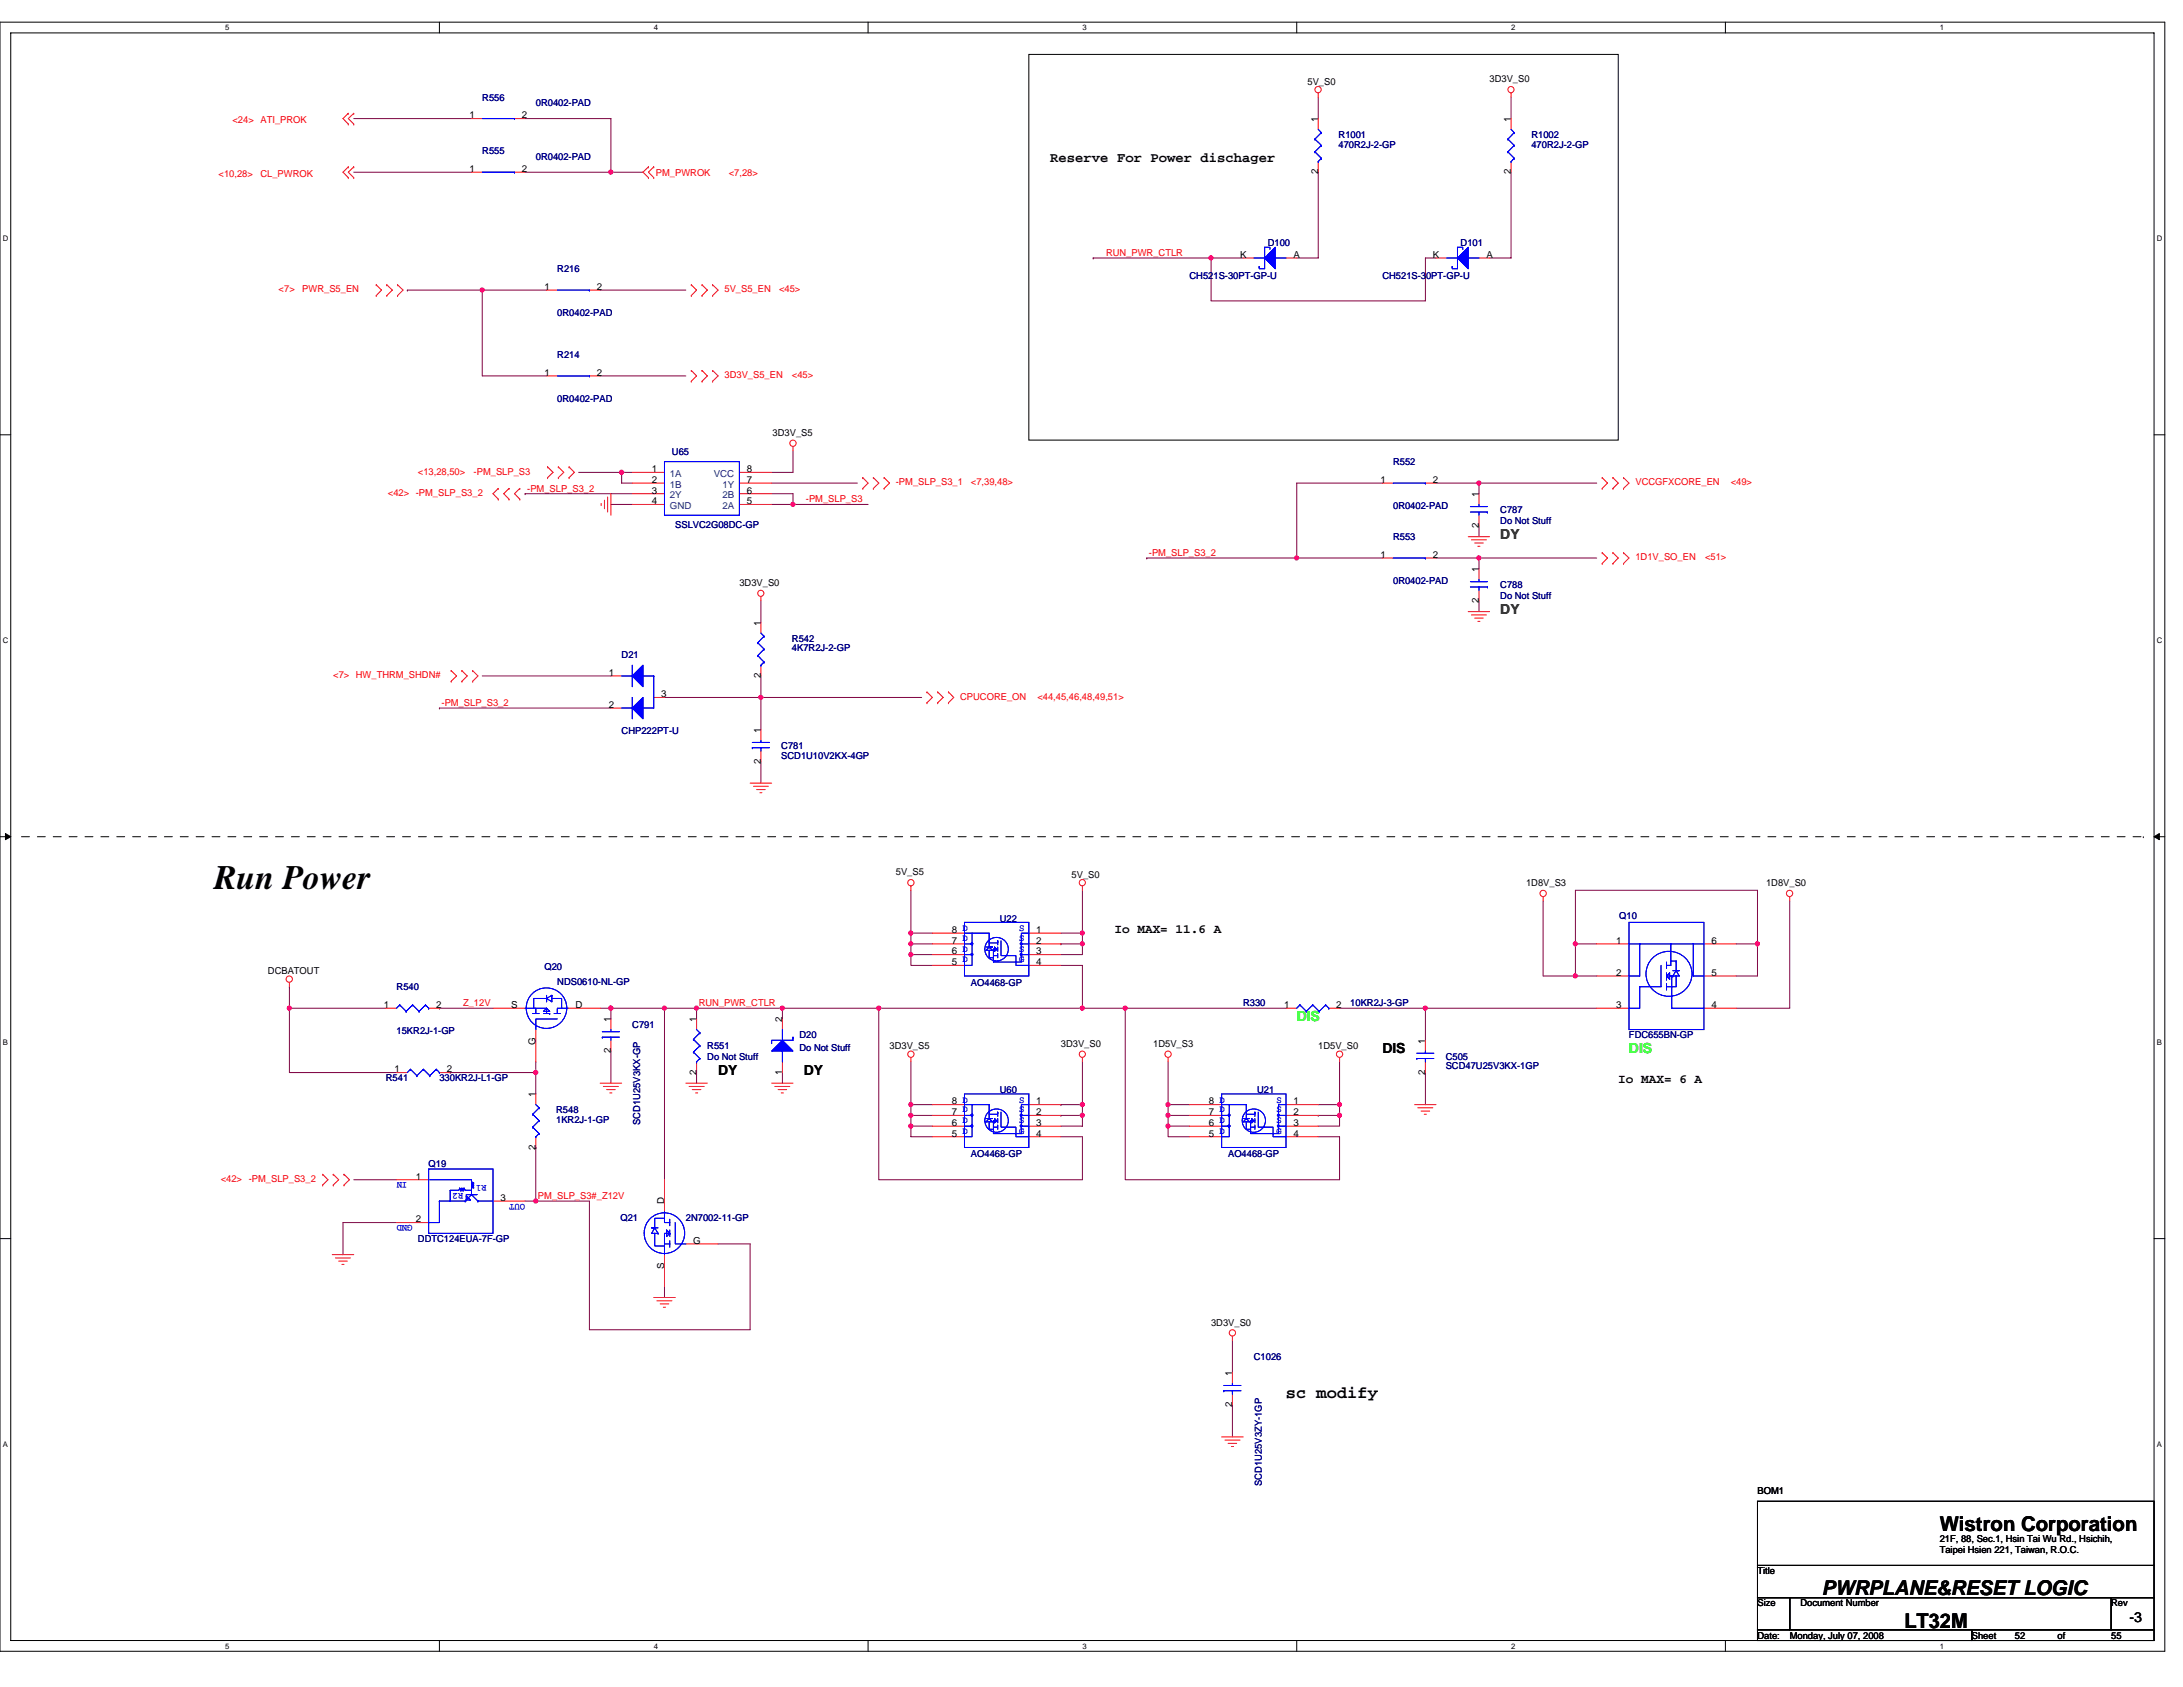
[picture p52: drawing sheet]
<svg xmlns="http://www.w3.org/2000/svg" width="279mm" height="216mm" viewBox="0 0 279 216" stroke-linecap="round" stroke-linejoin="round" font-family="sans-serif">
<defs><g id="words">
<text font-size="4.4" x="27.4" y="113.8">Run Power</text>
<g font-size="2.6">
<text x="248.3" y="195.9">Wistron Corporation</text>
<text x="233.2" y="204.1">PWRPLANE&amp;RESET LOGIC</text>
<text x="243.7" y="208.4">LT32M</text>
</g>
<text font-size="2.2" x="164.6" y="178.9">sc modify</text>
<g font-size="1.8">
<text x="134.4" y="20.8">Reserve For Power dischager</text>
<text x="91.9" y="137.5">DY</text>
<text x="102.9" y="137.5">DY</text>
<text x="176.9" y="134.8">DIS</text>
<text x="272.5" y="207.6">-3</text>
</g>
<g font-size="1.8" fill="#008000">
<text x="192" y="69">DY</text>
<text x="192" y="78.5">DY</text>
</g>
<g font-size="1.8" fill="#0f0">
<text x="166" y="130.7">DIS</text>
<text x="208.5" y="134.8">DIS</text>
</g>
<g font-size="1.6">
<text x="142.6" y="119.4">Io MAX= 11.6 A</text>
<text x="207.1" y="138.6">Io MAX= 6 A</text>
</g>
<g font-size="1.2">
<text x="167.3" y="10.8">5V_S0</text>
<text x="190.6" y="10.5">3D3V_S0</text>
<text x="60.1" y="15.2">1</text>
<text x="66.8" y="15.2">2</text>
<text x="168.7" y="15.6" transform="rotate(-90 168.7 15.6)">1</text>
<text x="193.4" y="15.6" transform="rotate(-90 193.4 15.6)">1</text>
<text x="60.1" y="22">1</text>
<text x="66.8" y="22">2</text>
<text x="168.7" y="22.3" transform="rotate(-90 168.7 22.3)">2</text>
<text x="193.4" y="22.3" transform="rotate(-90 193.4 22.3)">2</text>
<text x="158.7" y="33">K</text>
<text x="165.5" y="33">A</text>
<text x="183.4" y="33">K</text>
<text x="190.2" y="33">A</text>
<text x="69.7" y="37.1">1</text>
<text x="76.4" y="37.1">2</text>
<text x="69.7" y="48.1">1</text>
<text x="76.4" y="48.1">2</text>
<text x="98.9" y="55.8">3D3V_S5</text>
<text x="83.4" y="60.4">1</text>
<text x="83.4" y="61.8">2</text>
<text x="83.4" y="63.2">3</text>
<text x="83.4" y="64.5">4</text>
<text x="95.6" y="64.5">5</text>
<text x="95.6" y="63.2">6</text>
<text x="95.6" y="60.4">8</text>
<text x="95.6" y="61.8">7</text>
<text x="176.7" y="61.8">1</text>
<text x="183.4" y="61.8">2</text>
<text x="189.3" y="63.6" transform="rotate(-90 189.3 63.6)">1</text>
<text x="176.7" y="71.4">1</text>
<text x="183.4" y="71.4">2</text>
<text x="189.3" y="67.6" transform="rotate(-90 189.3 67.6)">2</text>
<text x="94.6" y="75">3D3V_S0</text>
<text x="189.3" y="77.2" transform="rotate(-90 189.3 77.2)">2</text>
<text x="189.3" y="73.2" transform="rotate(-90 189.3 73.2)">1</text>
<text x="97.4" y="80.1" transform="rotate(-90 97.4 80.1)">1</text>
<text x="77.9" y="86.5">1</text>
<text x="84.6" y="89.2">3</text>
<text x="97.4" y="86.8" transform="rotate(-90 97.4 86.8)">2</text>
<text x="77.9" y="90.6">2</text>
<text x="97.4" y="93.8" transform="rotate(-90 97.4 93.8)">1</text>
<text x="97.4" y="97.8" transform="rotate(-90 97.4 97.8)">2</text>
<text x="114.7" y="112">5V_S5</text>
<text x="137.2" y="112.3">5V_S0</text>
<text x="195.3" y="113.4">1D8V_S3</text>
<text x="226" y="113.4">1D8V_S0</text>
<text x="121.8" y="119.4">8 D</text>
<text x="132.6" y="119.4">1</text>
<text x="34.3" y="124.7">DCBATOUT</text>
<text x="121.8" y="123.5">5</text>
<text x="121.8" y="122.2">6</text>
<text x="121.8" y="120.8">7</text>
<text x="132.6" y="120.8">2</text>
<text x="132.6" y="122.2">3</text>
<text x="132.6" y="123.5">4</text>
<text x="206.9" y="120.8">1</text>
<text x="206.9" y="124.9">2</text>
<text x="219" y="124.9">5</text>
<text x="219" y="120.8">6</text>
<text x="49.1" y="129">1</text>
<text x="55.8" y="129">2</text>
<text x="65.4" y="129">S</text>
<text x="73.7" y="129">D</text>
<text x="78.2" y="130.8" transform="rotate(-90 78.2 130.8)">1</text>
<text x="89.1" y="130.8" transform="rotate(-90 89.1 130.8)">1</text>
<text x="100.1" y="130.8" transform="rotate(-90 100.1 130.8)">2</text>
<text x="164.3" y="129">1</text>
<text x="171" y="129">2</text>
<text x="206.9" y="129">3</text>
<text x="219" y="129">4</text>
<text x="50.5" y="137.2">1</text>
<text x="57.2" y="137.2">2</text>
<text x="68.6" y="133.7" transform="rotate(-90 68.6 133.7)">G</text>
<text x="78.2" y="134.8" transform="rotate(-90 78.2 134.8)">2</text>
<text x="89.1" y="137.5" transform="rotate(-90 89.1 137.5)">2</text>
<text x="100.1" y="137.5" transform="rotate(-90 100.1 137.5)">1</text>
<text x="113.9" y="134.3">3D3V_S5</text>
<text x="135.8" y="134">3D3V_S0</text>
<text x="147.6" y="134">1D5V_S3</text>
<text x="168.7" y="134.3">1D5V_S0</text>
<text x="182.4" y="137.5" transform="rotate(-90 182.4 137.5)">2</text>
<text x="182.4" y="133.6" transform="rotate(-90 182.4 133.6)">1</text>
<text x="68.6" y="140.4" transform="rotate(-90 68.6 140.4)">1</text>
<text x="121.8" y="142.7">7</text>
<text x="121.8" y="141.4">8 D</text>
<text x="132.6" y="141.4">1</text>
<text x="132.6" y="142.7">2</text>
<text x="154.7" y="142.7">7</text>
<text x="154.7" y="141.4">8 D</text>
<text x="165.5" y="141.4">1</text>
<text x="165.5" y="142.7">2</text>
<text x="68.6" y="147.1" transform="rotate(-90 68.6 147.1)">2</text>
<text x="121.8" y="145.5">5</text>
<text x="121.8" y="144.1">6</text>
<text x="132.6" y="144.1">3</text>
<text x="132.6" y="145.5">4</text>
<text x="154.7" y="145.5">5</text>
<text x="154.7" y="144.1">6</text>
<text x="165.5" y="144.1">3</text>
<text x="165.5" y="145.5">4</text>
<text x="53.2" y="151">1</text>
<text x="64.1" y="153.7">3</text>
<text x="85" y="154.1" transform="rotate(-90 85 154.1)">D</text>
<text x="53.2" y="156.4">2</text>
<text x="88.7" y="159.2">G</text>
<text x="85" y="162.3" transform="rotate(-90 85 162.3)">S</text>
<text x="155" y="169.7">3D3V_S0</text>
<text x="157.7" y="176.1" transform="rotate(-90 157.7 176.1)">1</text>
<text x="157.7" y="180.1" transform="rotate(-90 157.7 180.1)">2</text>
<text x="224.9" y="191.2">BOM1</text>
<text x="248.3" y="197.4">21F, 88, Sec.1, Hsin Tai Wu Rd., Hsichih,</text>
<text x="224.9" y="201.5">Title</text>
<text x="248.3" y="198.8">Taipei Hsien 221, Taiwan, R.O.C.</text>
<text x="224.9" y="205.6">Size</text>
<text x="224.9" y="209.7">Date:</text>
<text x="229.1" y="209.7">Monday, July 07, 2008</text>
<text x="230.4" y="205.6">Document Number</text>
<text x="252.4" y="209.7">Sheet</text>
<text x="257.9" y="209.7">52</text>
<text x="263.4" y="209.7">of</text>
<text x="270.2" y="205.6">Rev</text>
<text x="270.2" y="209.7">55</text>
</g>
<g font-size="1.2" fill="#f00">
<text x="29.8" y="15.7">&lt;24&gt; ATI_PROK</text>
<text x="28" y="22.6">&lt;10,28&gt;</text>
<text x="33.3" y="22.6">CL_PWROK</text>
<text x="83.9" y="22.5">PM_PWROK</text>
<text x="93.3" y="22.5">&lt;7,28&gt;</text>
<text x="141.6" y="32.7">RUN_PWR_CTLR</text>
<text x="35.7" y="37.4">&lt;7&gt;</text>
<text x="38.7" y="37.4">PWR_S5_EN</text>
<text x="92.7" y="37.4">5V_S5_EN</text>
<text x="99.7" y="37.4">&lt;45&gt;</text>
<text x="92.7" y="48.4">3D3V_S5_EN</text>
<text x="101.4" y="48.4">&lt;45&gt;</text>
<text x="49.7" y="63.5">&lt;42&gt; -PM_SLP_S3_2</text>
<text x="53.5" y="60.7">&lt;13,28,50&gt;</text>
<text x="60.6" y="60.7">-PM_SLP_S3</text>
<text x="67.5" y="62.9">-PM_SLP_S3_2</text>
<text x="103.1" y="64.3">-PM_SLP_S3</text>
<text x="114.7" y="62.1">-PM_SLP_S3_1</text>
<text x="124.3" y="62.1">&lt;7,39,48&gt;</text>
<text x="209.3" y="62.1">VCCGFXCORE_EN</text>
<text x="221.5" y="62.1">&lt;49&gt;</text>
<text x="147" y="71.1">-PM_SLP_S3_2</text>
<text x="209.3" y="71.7">1D1V_SO_EN</text>
<text x="218.2" y="71.7">&lt;51&gt;</text>
<text x="42.7" y="86.8">&lt;7&gt; HW_THRM_SHDN#</text>
<text x="122.9" y="89.6">CPUCORE_ON</text>
<text x="132.8" y="89.6">&lt;44,45,46,48,49,51&gt;</text>
<text x="56.5" y="90.3">-PM_SLP_S3_2</text>
<text x="59.3" y="128.8">Z_12V</text>
<text x="89.4" y="128.8">RUN_PWR_CTLR</text>
<text x="28.3" y="151.3">&lt;42&gt; -PM_SLP_S3_2</text>
<text x="68.9" y="153.4">PM_SLP_S3#_Z12V</text>
</g>
<g font-size="1.2" fill="#000080">
<text x="61.7" y="12.9">R556</text>
<text x="68.6" y="13.6">0R0402-PAD</text>
<text x="171.3" y="17.7">R1001</text>
<text x="196" y="17.7">R1002</text>
<text x="61.7" y="19.7">R555</text>
<text x="68.6" y="20.4">0R0402-PAD</text>
<text x="171.3" y="18.9">470R2J-2-GP</text>
<text x="196" y="18.9">470R2J-2-GP</text>
<text x="71.3" y="34.8">R216</text>
<text x="152.3" y="35.6">CH521S-30PT-GP-U</text>
<text x="162.3" y="31.5">D100</text>
<text x="176.9" y="35.6">CH521S-30PT-GP-U</text>
<text x="186.9" y="31.5">D101</text>
<text x="71.3" y="40.4">0R0402-PAD</text>
<text x="71.3" y="45.8">R214</text>
<text x="71.3" y="51.4">0R0402-PAD</text>
<text x="86" y="58.3">U65</text>
<text x="178.3" y="59.5">R552</text>
<text x="178.3" y="65.1">0R0402-PAD</text>
<text x="192" y="65.7">C787</text>
<text x="86.4" y="67.6">SSLVC2G08DC-GP</text>
<text x="178.3" y="69.1">R553</text>
<text x="192" y="67.1">Do Not Stuff</text>
<text x="178.3" y="74.7">0R0402-PAD</text>
<text x="192" y="75.3">C788</text>
<text x="192" y="76.7">Do Not Stuff</text>
<text x="101.4" y="82.1">R542</text>
<text x="101.4" y="83.4">4K7R2J-2-GP</text>
<text x="79.6" y="84.2">D21</text>
<text x="79.6" y="93.9">CHP222PT-U</text>
<text x="100" y="95.9">C781</text>
<text x="100" y="97.1">SCD1U10V2KX-4GP</text>
<text x="128" y="117.9">U22</text>
<text x="207.2" y="117.7">Q10</text>
<text x="69.7" y="124.1">Q20</text>
<text x="50.8" y="126.7">R540</text>
<text x="71.3" y="126">NDS0610-NL-GP</text>
<text x="80.9" y="131.5">C791</text>
<text x="124.3" y="126.2">AO4468-GP</text>
<text x="159.1" y="128.8">R330</text>
<text x="172.8" y="128.8">10KR2J-3-GP</text>
<text x="50.8" y="132.3">15KR2J-1-GP</text>
<text x="90.5" y="134.3">R551</text>
<text x="90.5" y="135.6">Do Not Stuff</text>
<text x="102.3" y="132.9">D20</text>
<text x="102.3" y="134.5">Do Not Stuff</text>
<text x="185" y="135.6">C505</text>
<text x="185" y="136.9">SCD47U25V3KX-1GP</text>
<text x="208.5" y="132.9">FDC655BN-GP</text>
<text x="49.4" y="138.4">R541</text>
<text x="56.2" y="138.4">330KR2J-L1-GP</text>
<text x="71.2" y="142.5">R548</text>
<text x="71.2" y="143.7">1KR2J-1-GP</text>
<text x="81.9" y="144" transform="rotate(-90 81.9 144)">SCD1U25V3KX-GP</text>
<text x="128" y="139.9">U60</text>
<text x="160.9" y="139.9">U21</text>
<text x="54.9" y="149.4">Q19</text>
<text x="124.3" y="148.1">AO4468-GP</text>
<text x="157.2" y="148.1">AO4468-GP</text>
<text x="53.5" y="159">DDTC124EUA-7F-GP</text>
<text x="79.4" y="156.2">Q21</text>
<text x="87.8" y="156.2">2N7002-11-GP</text>
<text x="160.5" y="174">C1026</text>
<text x="161.5" y="190.2" transform="rotate(-90 161.5 190.2)">SCD1U25V3ZY-1GP</text>
</g>
<g font-size="1.2" fill="#004080">
<text x="85.7" y="61">1A</text>
<text x="85.7" y="62.4">1B</text>
<text x="85.7" y="63.8">2Y</text>
<text x="85.7" y="65.1">GND</text>
<text x="91.4" y="61">VCC</text>
<text x="92.5" y="65.1">2A</text>
<text x="92.5" y="63.8">2B</text>
<text x="92.5" y="62.4">1Y</text>
</g>
<g font-size="1.2" fill="#00f">
<text x="123.2" y="119.2">D</text>
<text x="130.5" y="119.2">S</text>
<text x="123.2" y="123.1">D</text>
<text x="123.2" y="121.8">D</text>
<text x="123.2" y="120.4">D</text>
<text x="130.5" y="120.4">S</text>
<text x="130.5" y="121.8">S</text>
<text x="130.5" y="123.1">G</text>
<text x="123.2" y="143.7">D</text>
<text x="123.2" y="142.3">D</text>
<text x="123.2" y="141.1">D</text>
<text x="130.5" y="141.1">S</text>
<text x="130.5" y="142.3">S</text>
<text x="130.5" y="143.7">S</text>
<text x="156.1" y="143.7">D</text>
<text x="156.1" y="142.3">D</text>
<text x="156.1" y="141.1">D</text>
<text x="163.4" y="141.1">S</text>
<text x="163.4" y="142.3">S</text>
<text x="163.4" y="143.7">S</text>
<text x="123.2" y="145.1">D</text>
<text x="130.5" y="145.1">G</text>
<text x="156.1" y="145.1">D</text>
<text x="163.4" y="145.1">G</text>
<text x="52.1" y="151.3" transform="rotate(180 52.1 151.3)">IN</text>
<text x="59.3" y="152.7" transform="rotate(180 59.3 152.7)">R2</text>
<text x="62.3" y="151.6" transform="rotate(180 62.3 151.6)">R1</text>
<text x="67.2" y="154.1" transform="rotate(180 67.2 154.1)">OUT</text>
<text x="52.8" y="156.8" transform="rotate(180 52.8 156.8)">GND</text>
</g>
<g font-size="1">
<text x="28.8" y="3.9">5</text>
<text x="83.7" y="3.9">4</text>
<text x="138.5" y="3.9">3</text>
<text x="193.4" y="3.9">2</text>
<text x="248.3" y="3.9">1</text>
<text x=".4" y="30.8">D</text>
<text x="276.1" y="30.8">D</text>
<text x=".4" y="82.3">C</text>
<text x="276.1" y="82.3">C</text>
<text x=".4" y="133.7">B</text>
<text x="276.1" y="133.7">B</text>
<text x=".4" y="185.1">A</text>
<text x="276.1" y="185.1">A</text>
<text x="28.8" y="211">5</text>
<text x="83.7" y="211">4</text>
<text x="138.5" y="211">3</text>
<text x="193.4" y="211">2</text>
<text x="248.3" y="211">1</text>
</g>
</g></defs>
<path d="M0 2.8h277.1v208.5h-277.1zM1.4 4.2h274.3v205.8h-274.3z" fill="none" stroke="#000" stroke-width=".13"/>
<g fill="#fff">
<path d="M28.8 3h.6v1.1h-.6z"/>
<path d="M28.8 210.1h.6v1.1h-.6z"/>
</g>
<path d="M56.2 2.8v1.4M56.2 210v1.3" fill="none" stroke="#000" stroke-width=".13"/>
<g fill="#fff">
<path d="M83.7 3h.5v1.1h-.5z"/>
<path d="M83.7 210.1h.5v1.1h-.5z"/>
</g>
<path d="M111.1 2.8v1.4M111.1 210v1.3" fill="none" stroke="#000" stroke-width=".13"/>
<g fill="#fff">
<path d="M138.5 3h.6v1.1h-.6z"/>
<path d="M138.5 210.1h.6v1.1h-.6z"/>
</g>
<path d="M166 2.8v1.4M166 210v1.3" fill="none" stroke="#000" stroke-width=".13"/>
<g fill="#fff">
<path d="M193.4 3h.6v1.1h-.6z"/>
<path d="M193.4 210.1h.6v1.1h-.6z"/>
</g>
<path d="M220.8 2.8v1.4M220.8 210v1.3" fill="none" stroke="#000" stroke-width=".13"/>
<g fill="#fff">
<path d="M248.3 3h.5v1.1h-.5z"/>
<path d="M248.3 210.1h.5v1.1h-.5z"/>
<path d="M.4 29.9h.7v1.1h-.7z"/>
<path d="M276.1 29.9h.7v1.1h-.7z"/>
<path d="M.4 81.4h.7v1.1h-.7z"/>
<path d="M276.1 81.4h.7v1.1h-.7z"/>
</g>
<path d="M0 55.6h1.4M275.7 55.6h1.4" fill="none" stroke="#000" stroke-width=".13"/>
<g fill="#fff">
<path d="M.4 132.8h.6v1.1h-.6z"/>
<path d="M276.1 132.8h.6v1.1h-.6z"/>
</g>
<path d="M0 107.1h1.4M275.7 107.1h1.4" fill="none" stroke="#000" stroke-width=".13"/>
<path d="M.7 106.7l.7 .4-.7 .4zM275.7 107.1l.7-.4v.8z" fill="#000" stroke="#000" stroke-width=".13"/>
<g fill="#fff">
<path d="M.4 184.2h.6v1.1h-.6z"/>
<path d="M276.1 184.2h.6v1.1h-.6z"/>
</g>
<path d="M131.7 7h75.4v49.3h-75.4zM0 158.5h1.4M275.7 158.5h1.4M224.9 192.1h50.8v8.2h-50.8zM224.9 200.3h50.8v4.2h-50.8zM224.9 204.5h4.2v4.1h-4.2zM224.9 208.6h27.5v1.4h-27.5zM229.1 204.5h41.1v4.1h-41.1zM252.4 208.6h23.3v1.4h-23.3zM270.2 204.5h5.5v4.1h-5.5z" fill="none" stroke="#000" stroke-width=".13"/>
<g fill="none" stroke="#800040" stroke-width=".13">
<path d="M45.3 15.2h15M67.2 15.2h11v6.8M168.7 12.4v2.8M193.4 12.4v2.8M45.3 22h15M52.1 37.1h.1M52.1 37.1h9.6M61.7 37.1v11h8.3M61.7 37.1h8.3M67.2 22h11M76.8 37.1h11M78.2 22h.1"/>
<path d="M78.2 22h4.1M139.9 33h.1M139.9 33h15.1M155 33h.1M155 33v5.5h27.4v-5.5h1.4M155 33h4.1M168.7 22v11h-2.7M193.4 22v11h-2.8M76.8 48.1h11M101.5 57.7v2.8h-2.7M67.2 63.2h.1M67.2 63.2h13.7"/>
<path d="M74.1 60.5h5.5M78.2 64.6h2.7M79.6 60.5h.1M79.6 60.5v1.3h1.3M79.6 60.5h1.3M97.4 76.9v2.8M98.8 63.2h2.7v1.4M98.8 64.6h2.7M98.8 61.8h10.9M101.5 64.6h.1M101.5 64.6h9.6M146.8 71.4h.1"/>
<path d="M146.8 71.4h19.2M166 71.4h10.9M176.9 61.8h-10.9v9.6M183.8 61.8h5.5M183.8 71.4h5.5v1.4M189.3 61.8h.1M189.3 61.8h15.1M189.3 76.9v1.4M189.3 71.4h.1M189.3 67.3v1.4M189.3 61.8v1.4M189.3 71.4h15.1"/>
<path d="M56.2 90.6h.1M56.2 90.6h22M61.7 86.5h16.5M85 89.3h12.4M97.4 86.5v2.8M97.4 89.3h20.6M97.4 89.3h.1M97.4 97.5v2.7M97.4 89.3v4.1M116.6 113.9v5.5M116.6 119.4h2.7M116.6 119.4v1.4h2.7"/>
<path d="M116.6 119.4h.1M135.8 119.4h2.7M138.5 119.4v1.4h-2.7M138.5 119.4h.1M138.5 113.9v5.5M197.5 115.3v9.6h4.1M229.1 115.3v13.7h-6.9M37 126.3v2.7h12.4M37 126.3h.1M37 129v8.3h13.8M56.2 129h.1M56.2 129h6.9"/>
<path d="M57.6 137.3h.1M57.6 137.3h11M68.6 135.9v1.4M68.6 137.3v2.7M76.8 129h1.4M78.2 129h.1M78.2 134.5v4.1M78.2 129h6.8M78.2 129v1.4M85 129h4.2M85 129h.1M85 129v22"/>
<path d="M89.2 129v1.4M89.2 137.3v1.3M89.2 129h.1M89.2 129h54.8M100.1 137.3v1.3M100.1 129v1.4M100.1 129h.1M112.5 129v22h26v-5.5h-2.7M112.5 129h.1M116.6 135.9v5.5M116.6 120.8v1.4h2.7M116.6 120.8h.1"/>
<path d="M116.6 122.2v1.3h2.7M135.8 120.8h.1M135.8 123.5h2.7v5.5M138.5 135.9v5.5M138.5 120.8v1.4h-2.7M144 129h.1M149.5 135.9v5.5M164.6 129h-20.6v22h27.4v-5.5h-2.7M171.4 129h11M171.4 135.9v5.5M182.4 129h22M182.4 129h.1"/>
<path d="M182.4 137.3v4.1M182.4 129v4.1M201.6 120.8h.1M201.6 120.8v-6.9h23.3v6.9M201.6 124.9h2.8M201.6 120.8h2.8M201.6 120.8v4.1M222.2 120.8h2.7M224.9 120.8v4.1h-2.7M224.9 120.8h.1M45.3 151h5.5M50.8 156.5h-6.9v4.1"/>
<path d="M67.2 153.7h1.4M68.6 153.7h.1M68.6 146.9h.1M68.6 153.7h6.8v16.5h20.6v-11h-4.1M68.6 146.9v6.8M116.6 141.4h.1M116.6 141.4h2.7M116.6 142.7h2.7M116.6 142.7h.1M116.6 144.1h2.7M116.6 144.1v1.4h2.7M116.6 141.4v2.7"/>
<path d="M135.8 141.4h.1M135.8 142.7h.1M135.8 141.4h2.7M135.8 142.7h2.7M138.5 141.4v1.3M138.5 142.7v1.4h-2.7M149.5 141.4v1.3h2.8M149.5 141.4h.1M149.5 142.7v1.4h2.8M149.5 142.7h.1M149.5 144.1v1.4h2.8M149.5 141.4h2.8"/>
<path d="M168.7 142.7h.1M168.7 141.4h2.7M171.4 141.4v1.3h-2.7M171.4 141.4h.1M171.4 142.7v1.4h-2.7M85 164.7v1.4M157.7 171.6v4.1M157.7 179.8h.1M157.7 179.8v4.1"/>
</g>
<g fill="#f0f" stroke="#f0f" stroke-width=".13">
<circle cx="138.5" cy="141.4" r=".27"/>
<circle cx="189.3" cy="61.8" r=".27"/>
<circle cx="116.6" cy="141.4" r=".27"/>
<circle cx="68.6" cy="153.7" r=".27"/>
<circle cx="138.5" cy="120.8" r=".27"/>
<circle cx="144" cy="129" r=".27"/>
<circle cx="116.6" cy="122.2" r=".27"/>
<circle cx="116.6" cy="120.8" r=".27"/>
<circle cx="37" cy="129" r=".27"/>
<circle cx="138.5" cy="119.4" r=".27"/>
<circle cx="138.5" cy="142.7" r=".27"/>
<circle cx="79.6" cy="60.4" r=".27"/>
<circle cx="101.5" cy="64.5" r=".27"/>
<circle cx="97.4" cy="89.2" r=".27"/>
<circle cx="189.3" cy="71.4" r=".27"/>
<circle cx="78.2" cy="129" r=".27"/>
<circle cx="61.7" cy="37.1" r=".27"/>
<circle cx="116.6" cy="144.1" r=".27"/>
<circle cx="116.6" cy="142.7" r=".27"/>
<circle cx="68.6" cy="137.3" r=".27"/>
<circle cx="166" cy="71.4" r=".27"/>
<circle cx="138.5" cy="129" r=".27"/>
<circle cx="201.6" cy="124.9" r=".27"/>
<circle cx="201.6" cy="120.8" r=".27"/>
<circle cx="89.1" cy="129" r=".27"/>
<circle cx="112.5" cy="129" r=".27"/>
<circle cx="100.1" cy="129" r=".27"/>
<circle cx="116.6" cy="119.4" r=".27"/>
<circle cx="224.9" cy="120.8" r=".27"/>
<circle cx="182.4" cy="129" r=".27"/>
<circle cx="85" cy="129" r=".27"/>
<circle cx="149.5" cy="141.4" r=".27"/>
<circle cx="171.4" cy="142.7" r=".27"/>
<circle cx="149.5" cy="144.1" r=".27"/>
<circle cx="149.5" cy="142.7" r=".27"/>
<circle cx="171.4" cy="141.4" r=".27"/>
<circle cx="78.2" cy="22" r=".27"/>
<circle cx="155" cy="33" r=".27"/>
</g>
<g fill="none" stroke="#f00" stroke-width=".13">
<path d="M44.6 14.5h.1M44.6 15.9h.1M44.6 14.5l-.7 .7 .7 .7M45.3 14.5h.1M45.3 15.9h.1M45.3 14.5l-.7 .7 .7 .7M60.3 15.2h1.4M65.8 15.2h1.4M168.7 11.9v.5M168.7 15.2v1.4M193.4 11.9v.5M193.4 15.2v1.4"/>
<path d="M44.6 21.4h.1M44.6 22.7h.1M44.6 21.4l-.7 .6 .7 .7M45.3 21.4h.1M45.3 22.7h.1M45.3 21.4l-.7 .6 .7 .7M48.2 37.8h.1M48.2 36.4h.1M48.2 36.4l.6 .7-.6 .7M49.5 36.4h.1M49.5 37.8h.1M49.5 36.4l.7 .7-.7 .7"/>
<path d="M50.9 37.8h.1M50.9 36.4h.1M50.9 36.4l.7 .7-.7 .7M60.3 22h1.4M65.8 22h1.4M70 37.1h1.3M75.4 37.1h1.4M83 21.4h.1M83 22.7h.1M83 21.4l-.7 .6 .7 .7M83.7 22.7h.1M83.7 21.4h.1"/>
<path d="M83.7 21.4l-.7 .6 .7 .7M88.5 37.8h.1M88.5 36.4h.1M88.5 36.4l.7 .7-.7 .7M89.9 36.4h.1M89.9 37.8h.1M89.9 36.4l.6 .7-.6 .7M91.2 37.8h.1M91.2 36.4h.1M91.2 36.4l.7 .7-.7 .7M159.1 33h1.4M164.6 33h1.4"/>
<path d="M168.7 20.7v1.3M183.8 33h1.4M189.3 33h1.3M193.4 20.7v1.3M70 48.1h1.3M70.1 59.8h.1M70.1 59.8l.7 .7-.7 .6M71.5 59.8h.1M71.5 59.8l.7 .7-.7 .6M72.8 59.8h.1M72.8 59.8l.7 .7-.7 .6M75.4 48.1h1.4"/>
<path d="M88.5 48.8h.1M88.5 47.4h.1M88.5 47.4l.7 .7-.7 .7M89.9 47.4h.1M89.9 48.8h.1M89.9 47.4l.6 .7-.6 .7M91.2 48.8h.1M91.2 47.4h.1M91.2 47.4l.7 .7-.7 .7M101.5 57.1v.6M63.8 63.9h.1M63.8 62.5h.1"/>
<path d="M63.8 62.5l-.7 .7 .7 .7M65.2 62.5h.1M65.2 63.9h.1M65.2 62.5l-.7 .7 .7 .7M66.5 63.9h.1M66.5 62.5h.1M66.5 62.5l-.7 .7 .7 .7M70.1 61.1h.1M71.5 61.1h.1M72.8 61.1h.1M76.9 64.4v.3M77.4 64v1.1"/>
<path d="M77.8 63.6v1.9M78.2 63.2v2.7M80.9 61.8h4.1M80.9 60.5h4.1M80.9 63.2h4.1M80.9 64.6h4.1M94.6 61.8h4.2M94.6 60.5h4.2M94.6 63.2h4.2M94.6 64.6h4.2M97.4 76.3v.6M97.4 79.7v1.3"/>
<path d="M110.4 62.5h.1M110.4 61.1h.1M110.4 61.1l.7 .7-.7 .7M111.8 61.1h.1M111.8 62.5h.1M111.8 61.1l.7 .7-.7 .7M113.2 62.5h.1M113.2 61.1h.1M113.2 61.1l.7 .7-.7 .7M176.9 71.4h1.4M176.9 61.8h1.4M182.4 71.4h1.4"/>
<path d="M182.4 61.8h1.4M187.9 78.3h2.7M187.9 68.7h2.7M188.3 78.7h1.9M188.3 69.1h1.9M188.7 79.1h1.1M188.7 69.5h1.1M189.1 79.5h.3M189.1 69.9h.3M189.3 63.2v1.4M189.3 65.9v1.4M189.3 72.8v1.4"/>
<path d="M189.3 75.5v1.4M205.1 72.1h.1M205.1 70.7h.1M205.1 62.5h.1M205.1 61.1h.1M205.1 70.7l.6 .7-.6 .7M205.1 61.1l.6 .7-.6 .7M206.4 70.7h.1M206.4 72.1h.1M206.4 61.1h.1M206.4 62.5h.1M206.4 70.7l.7 .7-.7 .7"/>
<path d="M206.4 61.1l.7 .7-.7 .7M207.8 72.1h.1M207.8 70.7h.1M207.8 62.5h.1M207.8 61.1h.1M207.8 70.7l.7 .7-.7 .7M207.8 61.1l.7 .7-.7 .7M57.7 87.2h.1M57.7 85.8h.1M57.7 85.8l.7 .7-.7 .7M59.1 85.8h.1M59.1 87.2h.1"/>
<path d="M59.1 85.8l.7 .7-.7 .7M60.5 87.2h.1M60.5 85.8h.1M60.5 85.8l.7 .7-.7 .7M78.2 90.6h1.4M78.2 86.5h1.4M83.7 89.3h1.3M97.4 85.1v1.4M97.4 93.4v1.3M97.4 96.1v1.4M118.6 89.9h.1M118.6 88.6h.1"/>
<path d="M118.6 88.6l.7 .7-.7 .6M120 88.6h.1M120 89.9h.1M120 88.6l.7 .7-.7 .6M121.4 89.9h.1M121.4 88.6h.1M121.4 88.6l.7 .7-.7 .6M96 100.2h2.8M96.4 100.6h1.9M96.8 101h1.1M97.3 101.5h.2M116.6 113.4v.5"/>
<path d="M119.3 119.4h4.1M131.7 119.4h4.1M138.5 113.4v.5M197.5 114.8v.5M229.1 114.8v.5M37 125.7v.6M49.4 129h1.4M50.8 137.3h1.3M54.9 129h1.3M56.2 137.3h1.4M63.1 129h4.1M68.6 131.8v4.1"/>
<path d="M68.6 140v1.4M72.7 129h4.1M76.8 138.6h2.8M77.2 139h1.9M77.6 139.4h1.1M78 139.9h.3M78.2 130.4v1.4M78.2 133.1v1.4M87.8 138.6h2.7M88.2 139h1.9M88.6 139.4h1.1M89 139.9h.3"/>
<path d="M89.2 130.4v1.4M89.2 135.9v1.4M98.8 138.6h2.7M99.2 139h1.9M99.6 139.4h1.1M100 139.9h.3M100.1 130.4v1.4M100.1 135.9v1.4M116.6 135.3v.6M119.3 120.8h4.1M119.3 122.2h4.1M119.3 123.5h4.1"/>
<path d="M131.7 120.8h4.1M131.7 122.2h4.1M131.7 123.5h4.1M138.5 135.3v.6M149.5 135.3v.6M164.6 129h1.4M170.1 129h1.3M171.4 135.3v.6M182.4 133.1v1.4M182.4 135.9v1.4M204.4 129h4.1M204.4 120.8h4.1"/>
<path d="M204.4 124.9h4.1M218.1 129h4.1M218.1 120.8h4.1M218.1 124.9h4.1M41.3 151.7h.1M41.3 150.3h.1M41.3 150.3l.7 .7-.7 .7M42.7 150.3h.1M42.7 151.7h.1M42.7 150.3l.6 .7-.6 .7M44 151.7h.1M44 150.3h.1"/>
<path d="M44 150.3l.7 .7-.7 .7M50.8 156.5h4.1M50.8 151h4.1M63.1 153.7h4.1M68.6 145.5v1.4M85 151v4.1M87.8 159.2h4.1M119.3 141.4h4.1M119.3 142.7h4.1M119.3 144.1h4.1M119.3 145.5h4.1M131.7 141.4h4.1"/>
<path d="M131.7 142.7h4.1M131.7 144.1h4.1M131.7 145.5h4.1M152.3 141.4h4.1M152.3 142.7h4.1M152.3 144.1h4.1M152.3 145.5h4.1M164.6 141.4h4.1M164.6 142.7h4.1M164.6 144.1h4.1M164.6 145.5h4.1M181.1 141.4h2.7"/>
<path d="M181.5 141.8h1.9M181.9 142.2h1.1M182.3 142.6h.3M42.5 160.6h2.8M42.9 161h2M43.3 161.4h1.1M43.8 161.8h.2M83.7 166.1h2.7M84.1 166.5h1.9M84.5 166.9h1.1M84.9 167.3h.3M85 160.6v4.1"/>
<path d="M157.7 171v.6M157.7 175.7v1.3M157.7 178.4v1.4M156.4 183.9h2.7M156.8 184.3h1.9M157.2 184.7h1.1M157.6 185.1h.3"/>
<circle cx="168.7" cy="11.5" r=".4"/>
<circle cx="193.4" cy="11.5" r=".4"/>
<circle cx="101.5" cy="56.7" r=".4"/>
<circle cx="97.4" cy="75.9" r=".39"/>
<circle cx="116.6" cy="113" r=".4"/>
<circle cx="138.5" cy="113" r=".4"/>
<circle cx="197.5" cy="114.3" r=".4"/>
<circle cx="229" cy="114.3" r=".4"/>
<circle cx="37" cy="125.3" r=".4"/>
<circle cx="116.6" cy="134.9" r=".4"/>
<circle cx="138.5" cy="134.9" r=".4"/>
<circle cx="149.5" cy="134.9" r=".4"/>
<circle cx="171.4" cy="134.9" r=".4"/>
<circle cx="157.7" cy="170.6" r=".4"/>
</g>
<path d="M2.8 107.1h271.5M274.3 107.1h.1" fill="none" stroke="#000" stroke-width=".13" stroke-dasharray="1 1 1 1 1 1 1 1"/>
<g fill="none" stroke="#00f" stroke-width=".13">
<path d="M61.7 15.2h4.1M65.8 15.2h.1M168.3 17.8h.1M168.3 19.4h.1M168.3 17.8l.8 .8M168.3 19.4l.8 .9M168.7 16.6l.4 .4M169.1 17h.1M169.1 18.6h.1M169.1 17l-.8 .8M169.1 18.6l-.8 .8M193 17.8h.1"/>
<path d="M193 19.4h.1M193 17.8l.8 .8M193 19.4l.8 .9M193.4 16.6l.4 .4M193.8 17h.1M193.8 18.6h.1M193.8 17l-.8 .8M193.8 18.6l-.8 .8M61.7 22h4.1M65.8 22h.1M71.3 37.1h4.1M75.4 37.1h.1"/>
<path d="M160.5 33h1.4M161.2 34.1h.1M162.5 31.9v-.3h-.6v2.8h-.7v-.3M163.2 33h1.4M168.7 20.7h.1M169.1 20.3h.1M169.1 20.3l-.4 .4M185.2 33h1.3M185.9 34.1h.1M187.2 31.9v-.3h-.7v2.8h-.6v-.3M187.9 33h1.4M193.4 20.7h.1"/>
<path d="M193.8 20.3h.1M193.8 20.3l-.4 .4M71.3 48.1h4.1M75.4 48.1h.1M85 59.1h9.6v6.8h-9.6zM178.3 71.4h4.1M178.3 61.8h4.1M182.4 71.4h.1M182.4 61.8h.1M188.2 64.8h2.2M188.2 74.4h2.2M188.2 65.5h2.2"/>
<path d="M188.2 75.1h2.2M189.3 64.6v.2M189.3 65.5v.4M189.3 74.2v.2M189.3 75.1v.4M190.4 65.5h.1M190.4 75.1h.1M79.6 90.6h1.3M79.6 86.5h1.3M80.9 89.3v2.7M80.9 85.1v2.8M82.3 86.5h1.4"/>
<path d="M83.7 86.5v4.1h-1.4M83.7 86.5h.1M96.3 95h2.2M96.3 95.7h.1M96.3 95.7h2.2M97 82.3h.1M97 83.9h.1M97 82.3l.8 .8M97 83.9l.8 .8M97.4 94.7v.3M97.4 95.7v.4M97.4 85.1h.1"/>
<path d="M97.4 81l.4 .4M97.8 81.4h.1M97.8 83.1h.1M97.8 84.7h.1M97.8 81.4l-.8 .9M97.8 83.1l-.8 .8M97.8 84.7l-.4 .4M123.4 118h8.3v6.9h-8.3zM123.4 119.4h3.2v1.8M124.4 119.4v4.1h-1M131.7 119.4h-1v3.7h-3.6v-1.6M208.5 118h9.6v13.8h-9.6z"/>
<path d="M51.2 128.6h.1M51.2 128.6l-.4 .4M51.2 128.6l.8 .8M52 129.4h.1M52.5 136.8h.1M52.5 136.8l-.4 .5M52.5 136.8l.9 .9M52.8 128.6h.1M52.8 128.6l-.8 .8M52.8 128.6l.8 .8M53.4 137.7h.1M53.6 129.4h.1"/>
<path d="M54.2 136.8h.1M54.2 136.8l-.8 .9M54.2 136.8l.8 .9M54.5 128.6h.1M54.5 128.6l-.9 .8M54.5 128.6l.4 .4M54.9 129h.1M55 137.7h.1M55.8 136.8h.1M55.8 136.8l-.8 .9M55.8 136.8l.4 .5M56.2 137.3h.1"/>
<path d="M67.2 129h1.4v.7M68.2 129.7h.8M68.6 129h1.4v.7M69.6 129.4l.4-.4 .4 .4zM69.6 129.7h.8M70 129h.1M70 127.4v.8v-.4M70 127.8h.1M70 127.8h-1.7v1.2M70.4 129.7h.1M70.6 127.8h1.3v1.2M70.6 127.4v.8l-.6-.4"/>
<path d="M70.6 127.4h.1M70.6 127.4l-.6 .4M70.9 129.7h.8M71.3 130.4h-2.7v1.4M72.7 129h-1.4v.7M77.1 132h2.2M77.1 132.7h.1M77.1 132.7h2.2M78.2 131.8v.2M78.2 132.7v.4M88.8 133h.1M88.8 134.6h.1"/>
<path d="M88.8 133l.8 .8M88.8 134.6l.8 .9M89.2 135.9h.1M89.2 131.8l.4 .4M89.6 132.2h.1M89.6 133.8h.1M89.6 135.5h.1M89.6 132.2l-.8 .8M89.6 133.8l-.8 .8M89.6 135.5l-.4 .4M100.1 134.5v1.4M100.1 131.8v1.3"/>
<path d="M101.5 132.7v.4h-2.7v.5M101.5 132.7h.1M123.4 140h8.3v6.9h-8.3zM123.4 120.8h1M123.4 122.2h1M124.3 122.1h.2v.1h-.2zM124.3 120.7h.2v.2h-.2zM124.4 122.2h.1M126.2 121.2h.8h-.4M126.6 121.6v1h.5M126.6 120.7h1.1v-.3v.5M126.6 121.2l.4 .4h-.8z"/>
<path d="M126.6 121.2h.1M127.1 122.3h.6M127.1 121.5h.6M127.1 121.5h.1M127.3 121.2l.3 .3-.3 .3zM127.6 121.5h.1M127.7 122v.6M127.7 121.2v.6M128.1 120.4v1.9h1.9v1.2h1.7M130.6 120.7h.2v.2h-.2zM130.6 122.1h.2v.1h-.2zM130.7 122.2h1"/>
<path d="M130.7 120.8h1M156.4 140h8.2v6.9h-8.2zM166.4 128.6h.1M166.4 128.6l-.4 .4M166.4 128.6l.8 .8M167.2 129.4h.1M168 128.6h.1M168 128.6l-.8 .8M168 128.6l.8 .8M168.8 129.4h.1M169.7 128.6h.1M169.7 128.6l-.9 .8"/>
<path d="M169.7 128.6l.4 .4M170.1 129h.1M181.3 134.8h2.2M181.3 135.5h.1M181.3 135.5h2.2M182.4 134.5v.3M182.4 135.5v.4M208.5 120.8h9.6M209.9 120.8v4.1h-1.4M212.6 123.5v2.8h-2.7v2.7h-1.4M213.3 125.9v.8M213.3 123.1v.9"/>
<path d="M213.3 124.9h.7v4.1h4.1M213.3 124.9l.4-.4v.8zM213.3 124.9h.1M213.3 125.3h.1M213.3 124.5v.8M213.8 120.8v2.7h-.5M213.8 123h.7M214.1 124.9h.1M214.5 124.9v1.4h-1.2M214.5 123v1.2h.4h-.8M214.5 124.2l.4 .7h-.8M214.5 124.2h.1"/>
<path d="M214.5 123h.1M214.5 124.2l-.4 .7M216.7 120.8v4.1h1.4M54.9 149.6h8.2v8.2h-8.2zM55 151h5.3v.3l.3 .1M56.2 153.7h3.3M56.2 153.7v2.8h-1.3M56.2 153.7h.1M58.8 152.1l-.1 .2h-1.1v1.4M58.8 152.1h.1M58.8 152.1l.2 .2M59 152.3h.1"/>
<path d="M59.1 152.1h.1M59.1 152.1l-.1 .2M59.1 152.1l.2 .2M59.3 152.3h.1M59.4 152.1h.1M59.4 152.1l.1 .2h.8M59.4 152.1l-.1 .2M59.5 153.7h.1M59.7 152.9h1.3h-.7M59.7 153l.5 .6h-.5zM59.7 153.6h.1M60.3 151.5h.1"/>
<path d="M60.3 151.8h.1M60.3 152.9l-.8 .8M60.3 152.9l.9 .8M60.3 151.5l.3 .2M60.3 151.8l.3 .1M60.6 151.4h.1M60.6 151.7h.1M60.6 151.9h.1M60.6 151.9l-.3 .2v.8M60.6 151.4l-.3 .1M60.6 151.7l-.3 .1M61.2 153.7h1.9"/>
<path d="M61.2 153.7h.1M68.2 142.6h.1M68.2 144.3h.1M68.2 142.6l.8 .8M68.2 144.3l.8 .8M68.6 145.5h.1M68.6 141.4l.4 .4M69 141.8h.1M69 143.4h.1M69 145.1h.1M69 141.8l-.8 .8M69 143.4l-.8 .9"/>
<path d="M69 145.1l-.4 .4M83.8 157.1l-.4 .7h.8M83.8 157.1h.1M83.8 157.8v1.7h1.2M83.8 157.1l.4 .7M84.2 157.8h.1M85 155.1v1.4h.7M85 155.9h-1.2v1.2h-.4h.8M85 159.5h.1M85.3 157.4l.4 .4-.4 .4zM85.7 158.8v.8M85.7 156v.9"/>
<path d="M85.7 157.4v.8M85.7 159.2h-.7v1.4M85.7 157.8h-.7v1.4M85.7 157.8h.1M86.4 156.5v2.7h1.4M123.4 141.4h3.2v1.8M123.4 142.7h1M123.4 144.1h1M124.3 144h.2v.2h-.2zM124.3 142.6h.2v.2h-.2zM124.4 141.4v4.1h-1M124.4 144.1h.1"/>
<path d="M126.2 143.2h.8h-.4M126.6 143.6v.9h.5M126.6 142.6h1.1v-.3v.6M126.6 143.2l.4 .4h-.8zM126.6 143.2h.1M127.1 144.3h.6M127.1 143.4h.6M127.1 143.4h.1M127.3 143.2l.3 .2-.3 .3zM127.6 143.4h.1M127.7 144v.5M127.7 143.2v.5"/>
<path d="M128.1 142.3v2h1.9v1.2h1.7M130.6 142.6h.2v.2h-.2zM130.6 144h.2v.2h-.2zM130.7 144.1h1M130.7 142.7h1M131.7 141.4h-1v3.7h-3.6v-1.7M156.4 141.4h3.1v1.8M156.4 142.7h.9M156.4 144.1h.9M157.2 144h.2v.2h-.2zM157.2 142.6h.2v.2h-.2zM157.3 141.4v4.1h-.9"/>
<path d="M157.3 144.1h.1M159.1 143.2h.8h-.4M159.5 143.6v.9h.6M159.5 142.6h1.1v-.3v.6M159.5 143.2l.4 .4h-.8zM159.5 143.2h.1M160.1 144.3h.5M160.1 143.4h.5M160.1 143.4h.1M160.2 143.2l.3 .2-.3 .3zM160.5 143.4h.1M160.6 144v.5"/>
<path d="M160.6 143.2v.5M161 142.3v2h1.9v1.2h1.7M163.5 142.6h.2v.2h-.2zM163.5 144h.2v.2h-.2zM163.6 144.1h1M163.6 142.7h1M164.6 141.4h-1v3.7h-3.5v-1.7M156.6 177.3h2.2M156.6 178h.1M156.6 178h2.2M157.7 177v.3M157.7 178v.4"/>
<circle cx="69.9" cy="129" r="2.6"/>
<circle cx="127.5" cy="121.5" r="1.51"/>
<circle cx="213.6" cy="124.6" r="2.92"/>
<circle cx="85" cy="157.8" r="2.6"/>
<circle cx="127.6" cy="143.4" r="1.5"/>
<circle cx="160.5" cy="143.4" r="1.49"/>
</g>
<g fill="#00f" stroke="#00f" stroke-width=".13">
<path d="M163.2 31.6v2.8l-1.3-1.4z" fill-rule="evenodd"/>
<path d="M163.2 31.6v2.8l-1.3-1.4z" fill-rule="evenodd"/>
<path d="M100.1 133.1l1.4 1.4h-2.7z" fill-rule="evenodd"/>
<path d="M100.1 133.1l1.4 1.4h-2.7z" fill-rule="evenodd"/>
<path d="M187.9 31.6v2.8l-1.4-1.4z" fill-rule="evenodd"/>
<path d="M187.9 31.6v2.8l-1.4-1.4z" fill-rule="evenodd"/>
<path d="M80.9 90.6l1.4-1.3v2.7z" fill-rule="evenodd"/>
<path d="M82.3 85.1v2.8l-1.4-1.4z" fill-rule="evenodd"/>
<path d="M80.9 90.6l1.4-1.3v2.7z" fill-rule="evenodd"/>
<path d="M82.3 85.1v2.8l-1.4-1.4z" fill-rule="evenodd"/>
</g>
<use href="#words"/>
</svg>
